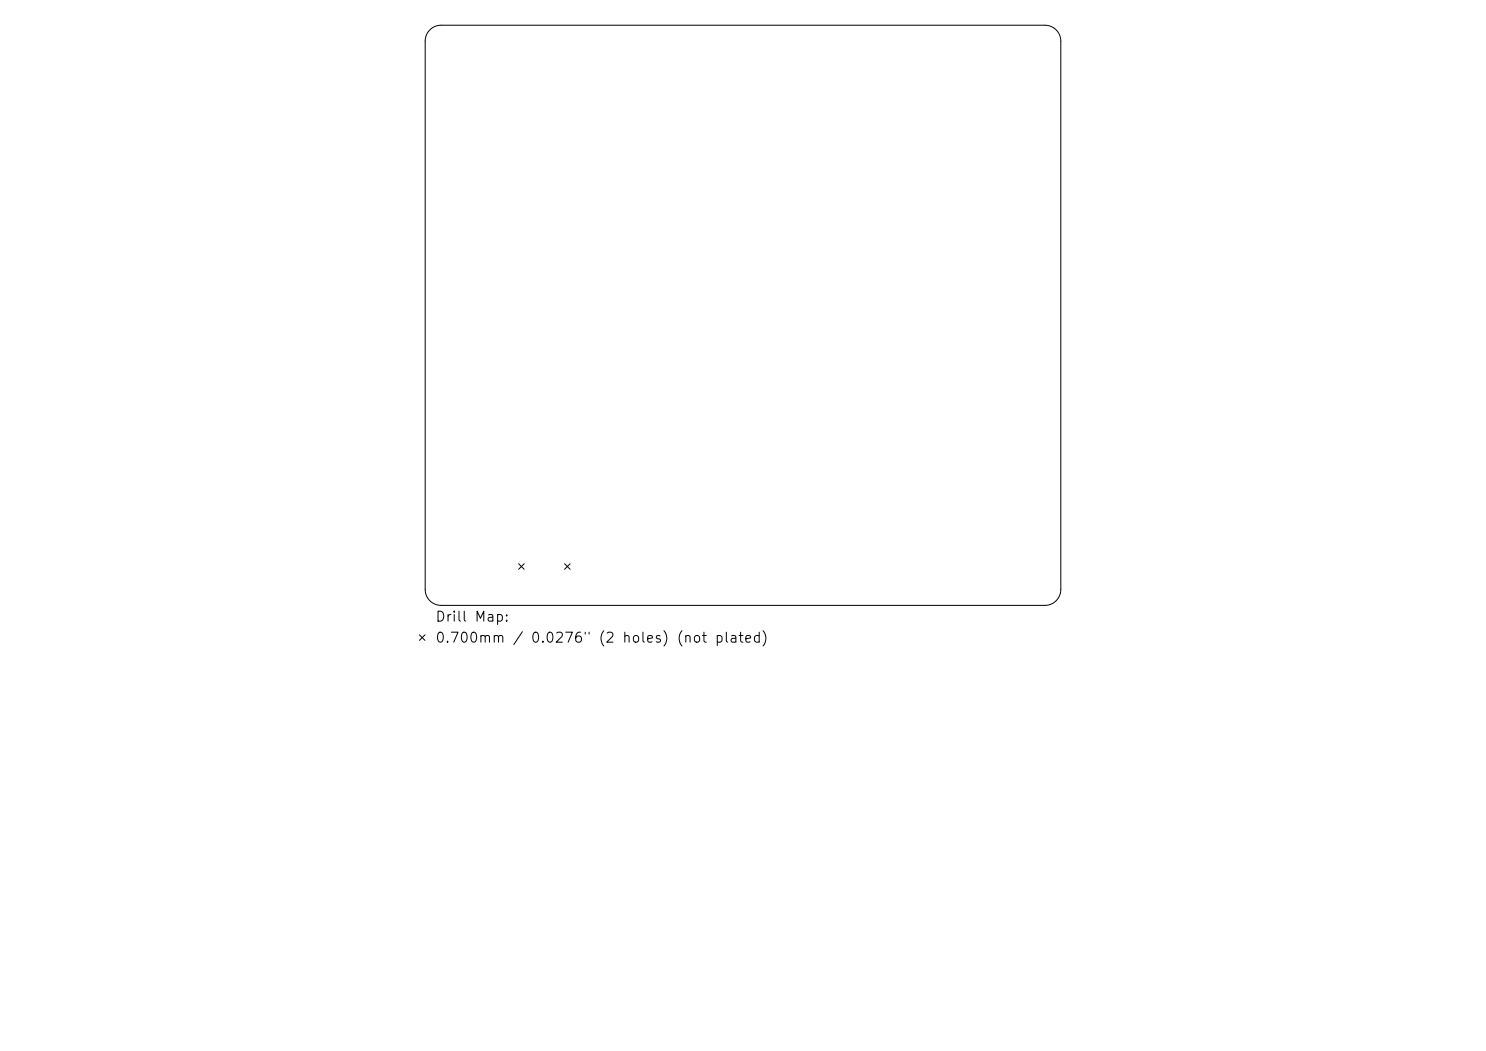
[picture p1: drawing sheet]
<svg xmlns="http://www.w3.org/2000/svg" width="297mm" height="210mm" viewBox="0 0 297 210" stroke-linecap="round" stroke-linejoin="round" font-family="sans-serif">
<defs><g id="words">
<g font-size="2">
<text x="86.9" y="124.7">Drill Map:</text>
<text x="86.9" y="128.9">0.700mm / 0.0276&quot; (2 holes) (not plated)</text>
</g>
</g></defs>
<path d="M85.9 6a3.2 3.2 0 0 1 2.3-1h120.6a3.2 3.2 0 0 1 3.2 3.2v109.6a3.2 3.2 0 0 1-3.2 3.2h-120.6a3.2 3.2 0 0 1-3.2-3.2v-109.6a3.2 3.2 0 0 1 .9-2.2zM103.7 112.6l1.1 1.2M104.8 112.6l-1.1 1.2M112.8 112.6l1.1 1.2M113.9 112.6l-1.1 1.2M83.8 126.8l1.1 1.2M84.9 126.8l-1.1 1.2" fill="none" stroke="#000" stroke-width=".2"/>
<use href="#words"/>
</svg>
